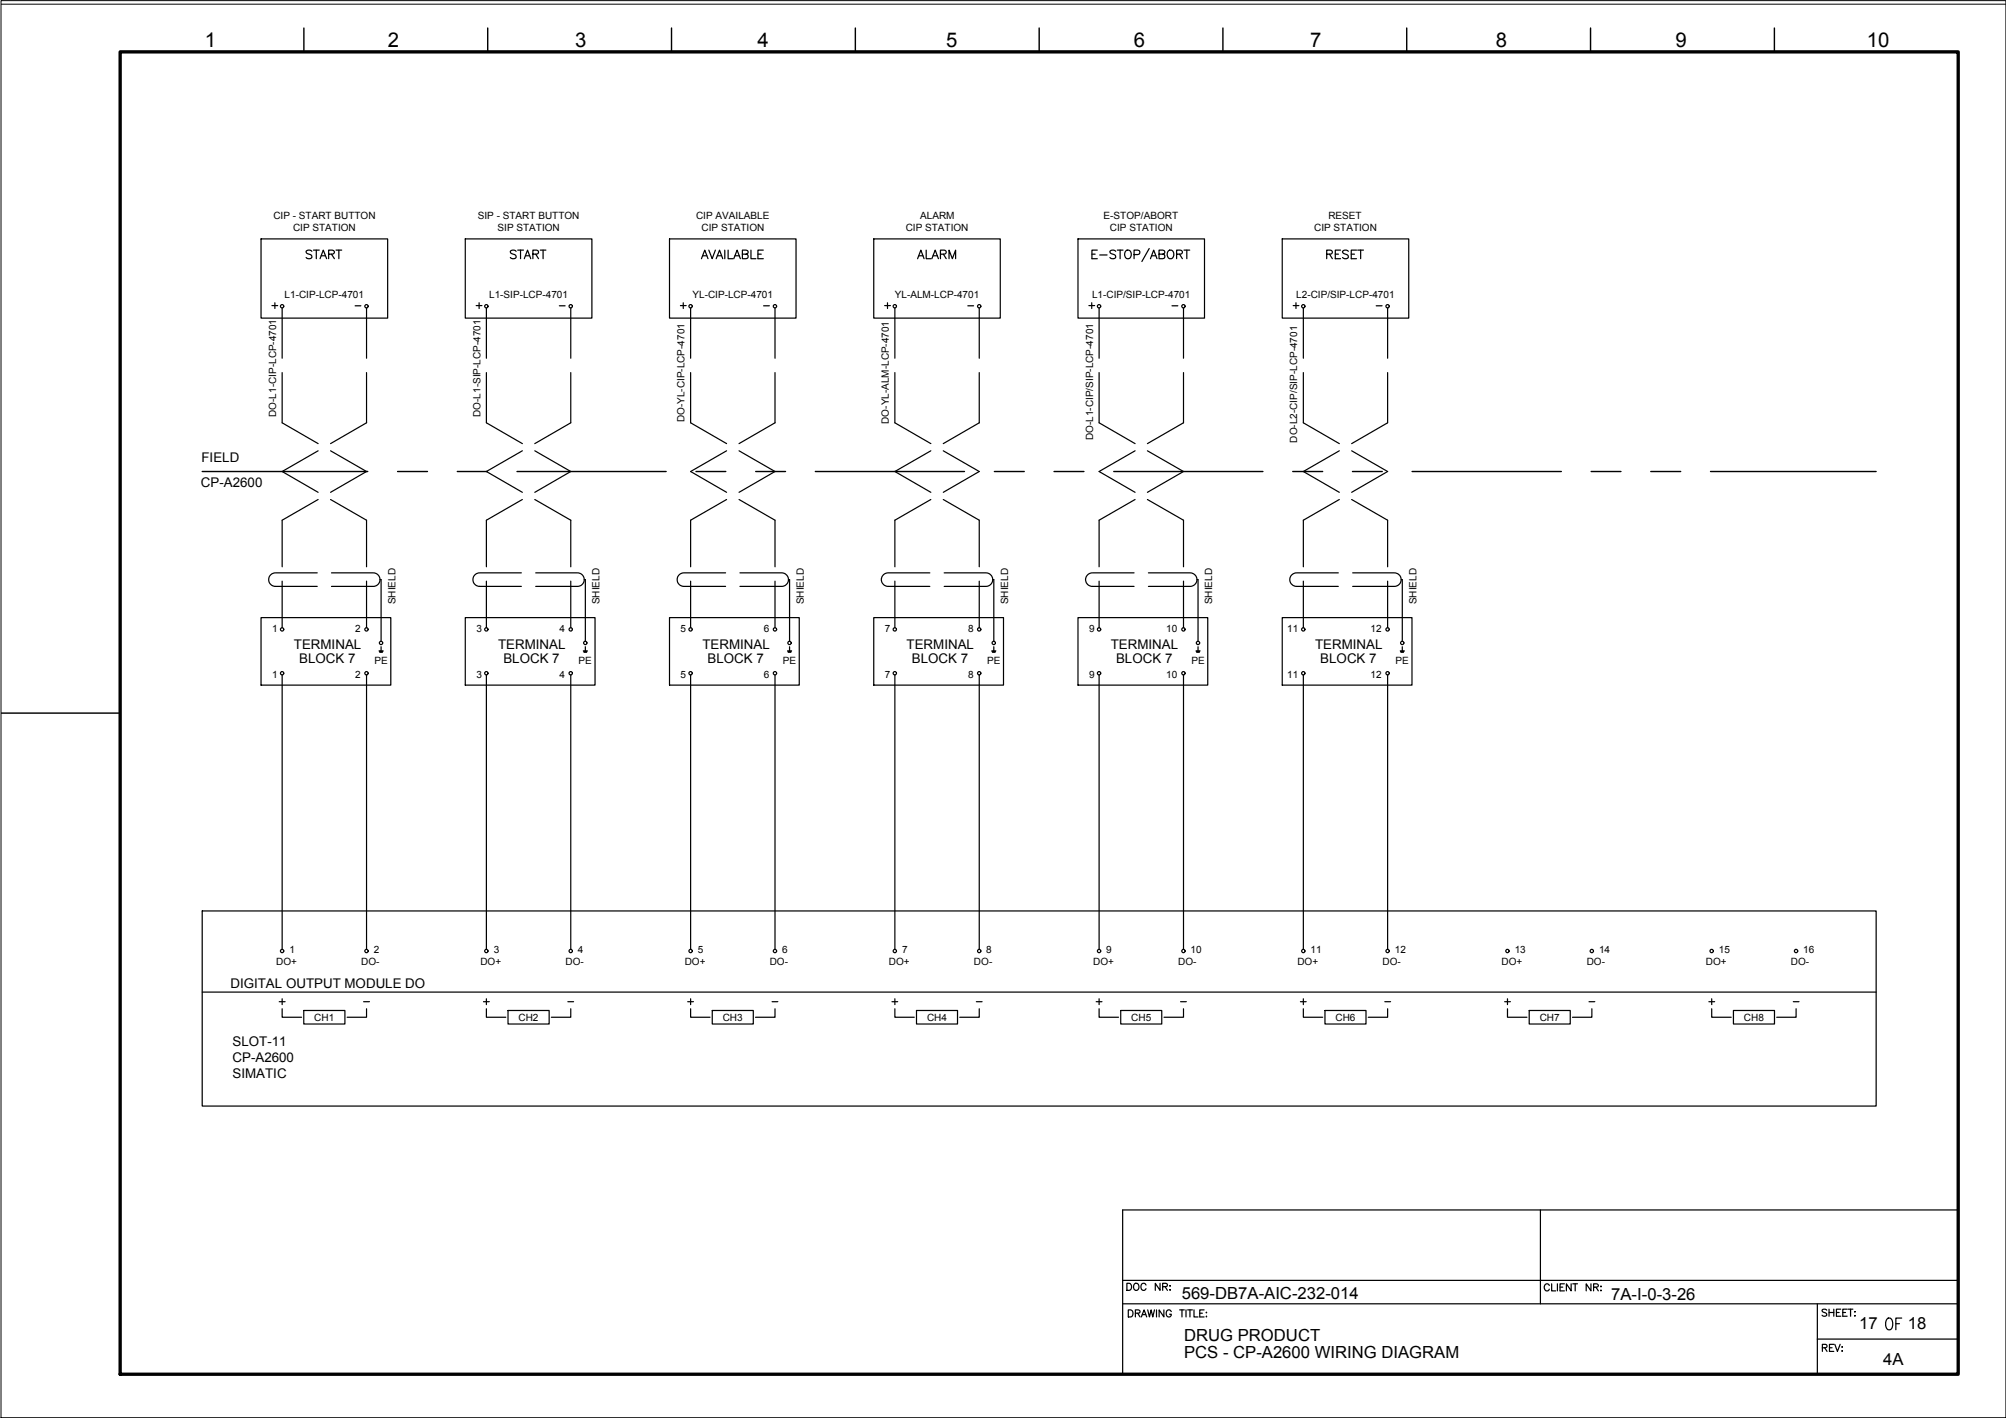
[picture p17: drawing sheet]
<svg xmlns="http://www.w3.org/2000/svg" width="420mm" height="297mm" viewBox="0 0 420 297" stroke-linecap="round" stroke-linejoin="round" font-family="sans-serif">
<defs><g id="words">
<text font-size="5.7" x="394.1" y="279.8">OF</text>
<g font-size="4.9">
<text x="63.1" y="55.4">START</text>
<text x="105.8" y="55.4">START</text>
<text x="191.2" y="55.4">ALARM</text>
<text x="276.9" y="55.4">RESET</text>
</g>
<g font-size="4.4">
<text x="98.8" y="66">+</text>
<text x="141.5" y="66">+</text>
<text x="269.9" y="66">+</text>
<text x="380.6" y="284.3">REV:</text>
</g>
<g font-size="4.3">
<text x="42.9" y="9.8">1</text>
<text x="81.3" y="9.8">2</text>
<text x="120.4" y="9.8">3</text>
<text x="158.7" y="9.8">4</text>
<text x="198.2" y="9.8">5</text>
<text x="237.5" y="9.8">6</text>
<text x="274.4" y="9.8">7</text>
<text x="313.3" y="9.8">8</text>
<text x="350.9" y="9.8">9</text>
<text x="391" y="9.8">10</text>
</g>
<g font-size="4">
<text x="57.5" y="211.7">+</text>
<text x="143.2" y="211.7">+</text>
<text x="228.6" y="211.7">+</text>
<text x="314.3" y="211.7">+</text>
<text x="357" y="211.7">+</text>
</g>
<g font-size="3.5">
<text x="247.5" y="272.1">569-DB7A-AIC-232-014</text>
<text x="337.5" y="272.2">7A-I-0-3-26</text>
<text x="248" y="281">DRUG PRODUCT</text>
<text x="389.4" y="278.5">17</text>
<text x="399.6" y="278.5">18</text>
<text x="248" y="284.5">PCS - CP-A2600 WIRING DIAGRAM</text>
<text x="394.4" y="285.9">4A</text>
</g>
<g font-size="2.8">
<text x="42.1" y="101.9">CP-A2600</text>
<text x="42.2" y="96.8">FIELD</text>
<text x="61.6" y="136">TERMINAL</text>
<text x="104.3" y="136">TERMINAL</text>
<text x="147.1" y="136">TERMINAL</text>
<text x="189.9" y="136">TERMINAL</text>
<text x="232.7" y="136">TERMINAL</text>
<text x="275.4" y="136">TERMINAL</text>
<text x="62.7" y="138.9">BLOCK 7</text>
<text x="105.4" y="138.9">BLOCK 7</text>
<text x="148.2" y="138.9">BLOCK 7</text>
<text x="191" y="138.9">BLOCK 7</text>
<text x="233.8" y="138.9">BLOCK 7</text>
<text x="276.5" y="138.9">BLOCK 7</text>
<text x="48.3" y="207">DIGITAL OUTPUT MODULE DO</text>
<text x="48.7" y="219.1">SLOT-11</text>
<text x="48.7" y="222.5">CP-A2600</text>
<text x="48.7" y="225.8">SIMATIC</text>
</g>
<g font-size="2.6">
<text x="73.4" y="65.3">-</text>
<text x="116.4" y="65.3">-</text>
<text x="159.1" y="65.3">-</text>
<text x="201.8" y="65.3">-</text>
<text x="244.5" y="65.3">-</text>
<text x="287.5" y="65.3">-</text>
<text x="75.1" y="211">-</text>
<text x="118.2" y="211">-</text>
<text x="160.9" y="211">-</text>
<text x="203.6" y="211">-</text>
<text x="246.2" y="211">-</text>
<text x="289.3" y="211">-</text>
<text x="332" y="211">-</text>
<text x="374.6" y="211">-</text>
</g>
<g font-size="2.1">
<text x="57.3" y="45.8">CIP - START BUTTON</text>
<text x="100.1" y="45.8">SIP - START BUTTON</text>
<text x="145.8" y="45.8">CIP AVAILABLE</text>
<text x="192.7" y="45.8">ALARM</text>
<text x="231.2" y="45.8">E-STOP/ABORT</text>
<text x="278.2" y="45.8">RESET</text>
<text x="61.4" y="48.3">CIP STATION</text>
<text x="104.2" y="48.3">SIP STATION</text>
<text x="146.9" y="48.3">CIP STATION</text>
<text x="189.7" y="48.3">CIP STATION</text>
<text x="232.5" y="48.3">CIP STATION</text>
<text x="275.3" y="48.3">CIP STATION</text>
<text x="59.6" y="62.5">L1-CIP-LCP-4701</text>
<text x="102.4" y="62.5">L1-SIP-LCP-4701</text>
<text x="145" y="62.5">YL-CIP-LCP-4701</text>
<text x="187.4" y="62.5">YL-ALM-LCP-4701</text>
<text x="228.7" y="62.5">L1-CIP/SIP-LCP-4701</text>
<text x="271.5" y="62.5">L2-CIP/SIP-LCP-4701</text>
<text x="57.8" y="87.3" transform="rotate(-90 57.8 87.3)">DO-L1-CIP-LCP-4701</text>
<text x="100.6" y="87.3" transform="rotate(-90 100.6 87.3)">DO-L1-SIP-LCP-4701</text>
<text x="143.4" y="88.5" transform="rotate(-90 143.4 88.5)">DO-YL-CIP-LCP-4701</text>
<text x="186.2" y="88.8" transform="rotate(-90 186.2 88.8)">DO-YL-ALM-LCP-4701</text>
<text x="228.9" y="92.2" transform="rotate(-90 228.9 92.2)">DO-L1-CIP/SIP-LCP-4701</text>
<text x="271.7" y="92.7" transform="rotate(-90 271.7 92.7)">DO-L2-CIP/SIP-LCP-4701</text>
<text x="82.8" y="126.6" transform="rotate(-90 82.8 126.6)">SHIELD</text>
<text x="125.6" y="126.6" transform="rotate(-90 125.6 126.6)">SHIELD</text>
<text x="168.4" y="126.6" transform="rotate(-90 168.4 126.6)">SHIELD</text>
<text x="211.1" y="126.6" transform="rotate(-90 211.1 126.6)">SHIELD</text>
<text x="253.9" y="126.6" transform="rotate(-90 253.9 126.6)">SHIELD</text>
<text x="296.7" y="126.6" transform="rotate(-90 296.7 126.6)">SHIELD</text>
<text x="57" y="132.4">1</text>
<text x="74.4" y="132.4">2</text>
<text x="99.8" y="132.4">3</text>
<text x="117.2" y="132.4">4</text>
<text x="142.6" y="132.4">5</text>
<text x="160" y="132.4">6</text>
<text x="185.3" y="132.4">7</text>
<text x="202.8" y="132.4">8</text>
<text x="228.1" y="132.4">9</text>
<text x="244.3" y="132.4">10</text>
<text x="269.6" y="132.4">11</text>
<text x="287" y="132.4">12</text>
<text x="57" y="142">1</text>
<text x="74.4" y="142">2</text>
<text x="78.4" y="139.1">PE</text>
<text x="99.8" y="142">3</text>
<text x="117.2" y="142">4</text>
<text x="121.2" y="139.1">PE</text>
<text x="142.6" y="142">5</text>
<text x="160" y="142">6</text>
<text x="164" y="139.1">PE</text>
<text x="185.3" y="142">7</text>
<text x="202.8" y="142">8</text>
<text x="206.8" y="139.1">PE</text>
<text x="228.1" y="142">9</text>
<text x="244.3" y="142">10</text>
<text x="249.5" y="139.1">PE</text>
<text x="269.6" y="142">11</text>
<text x="287" y="142">12</text>
<text x="292.3" y="139.1">PE</text>
<text x="57.8" y="202.2">DO+</text>
<text x="60.6" y="199.7">1</text>
<text x="75.7" y="202.2">DO-</text>
<text x="78.3" y="199.7">2</text>
<text x="100.6" y="202.2">DO+</text>
<text x="103.4" y="199.7">3</text>
<text x="118.4" y="202.2">DO-</text>
<text x="121" y="199.7">4</text>
<text x="143.4" y="202.2">DO+</text>
<text x="146.2" y="199.7">5</text>
<text x="161.2" y="202.2">DO-</text>
<text x="163.8" y="199.7">6</text>
<text x="186.2" y="202.2">DO+</text>
<text x="188.9" y="199.7">7</text>
<text x="204" y="202.2">DO-</text>
<text x="206.6" y="199.7">8</text>
<text x="229" y="202.2">DO+</text>
<text x="231.7" y="199.7">9</text>
<text x="246.8" y="202.2">DO-</text>
<text x="249.4" y="199.7">10</text>
<text x="271.7" y="202.2">DO+</text>
<text x="274.5" y="199.7">11</text>
<text x="289.6" y="202.2">DO-</text>
<text x="292.1" y="199.7">12</text>
<text x="314.5" y="202.2">DO+</text>
<text x="317.3" y="199.7">13</text>
<text x="332.3" y="202.2">DO-</text>
<text x="334.9" y="199.7">14</text>
<text x="357.3" y="202.2">DO+</text>
<text x="360" y="199.7">15</text>
<text x="375.1" y="202.2">DO-</text>
<text x="377.7" y="199.7">16</text>
<text x="65.8" y="213.8">CH1</text>
<text x="108.6" y="213.8">CH2</text>
<text x="151.4" y="213.8">CH3</text>
<text x="194.2" y="213.8">CH4</text>
<text x="236.9" y="213.8">CH5</text>
<text x="279.7" y="213.8">CH6</text>
<text x="322.5" y="213.8">CH7</text>
<text x="365.3" y="213.8">CH8</text>
</g>
</g></defs>
<!-- layer: G-TTLB-TTLB -->
<path d="M25.2 10.9h384.9v277h-384.9z" fill="none" stroke="#000" stroke-width=".7"/>
<!-- layer: G-TTLB-OTLN -->
<path d="M.2 .9h419.9" fill="none" stroke="#000" stroke-width=".21"/>
<!-- layer: G-TTLB-INDX -->
<path d="M63.6 5.9v5M102.2 5.9v5M140.7 5.9v5M179.2 5.9v5M217.7 5.9v5M256.1 5.9v5M294.6 5.9v5M333.1 5.9v5M371.6 5.9v5M.2 149.4h25" fill="none" stroke="#000" stroke-width=".3"/>
<!-- layer: LGSP IA4$0$LG_PLOT -->
<path d="M322.6 253.5v19.6M235.1 268.2h175M235.1 273.1h175M380.6 273.1v14.8M235.1 287.9h175M380.6 280.5h29.5" fill="none" stroke="#000" stroke-width=".25"/>
<!-- layer: LG_PLOT -->
<g fill="none" stroke="#000" stroke-width=".25">
<path d="M410.1 253.5h-175v34.4M236 268.8h.5a.8 .8 0 0 1 .5 .8 .8 .8 0 0 1-.5 .7h-.5zM236.3 274.4h.5a.8 .8 0 0 1 .5 .7 .8 .8 0 0 1-.5 .8h-.5zM237.6 269a.68 .68 0 0 1 .9 .1 .68 .68 0 0 1-.1 1 .68 .68 0 0 1-1-.1 .68 .68 0 0 1 .2-1zM237.8 275.1l.8-.1 .2-.2-.1-.3-.9-.1v1.5M238.3 275.1l.5 .8M239.1 275.9l.5-1.5 .6 1.5M239.3 275.4h.7M240 269.2a.54 .54 0 0 0-.6-.4 .54 .54 0 0 0-.4 .6 .61 .61 0 0 0 .2 .8 .61 .61 0 0 0 .7-.1l.1-.2M240.4 274.4l.3 1.5 .4-1.5 .3 1.5 .4-1.5M242.2 274.4v1.5M243 268.8v1.5l-1-1.5v1.5"/>
<path d="M243.5 269.5h.9l.1-.3v-.2l-1-.2v1.5M243.8 274.4v1.5l-1-1.5v1.5M244 269.5l.5 .8M245.1 269.3v.2zM245.1 270.2v.1zM245.3 274.8a.54 .54 0 0 0-.6-.4 .54 .54 0 0 0-.4 .6 .6 .6 0 0 0 .1 .7 .6 .6 0 0 0 .8 0l.1-.4h-.3M247.1 274.4h1M247.6 274.4v1.5M248.4 274.4v1.5M248.8 274.4h.9M249.2 274.4v1.5M250.1 274.4v1.5h.8"/>
<path d="M251.3 275.1h.5M252.2 274.4h-.9v1.5h.9M252.6 275h.2zM252.7 275.7v.2zM324.5 269.3a.54 .54 0 0 0-.6-.4 .54 .54 0 0 0-.5 .6 .61 .61 0 0 0 .2 .8 .61 .61 0 0 0 .8-.1l.1-.1M325 268.9v1.5h.8M326.2 268.9v1.5M326.7 269.6h.6M327.7 268.9h-1v1.5h1M329.1 268.9v1.5l-1-1.5v1.5M329.4 268.9h1M329.9 268.9v1.5"/>
<path d="M333.2 268.9v1.5l-1-1.5v1.5M333.8 269.6h.8l.2-.4-.4-.3h-.6v1.5M334.3 269.6l.5 .8M335.3 269.4v.2zM335.3 270.3v.1zM382.6 274.5l-.3-.3-.7 .3 .2 .3 .7 .4 .1 .3a.63 .63 0 0 1-1 0M383.1 274.2v1.5M383.1 274.9h1M384.1 274.2v1.5M384.6 274.9h.6M385.6 274.2h-1v1.5h1M386 274.9h.5"/>
<path d="M386.9 274.2h-.9v1.5h.9M387.1 274.2h1M387.6 274.2v1.5M388.4 274.8h.2zM388.4 275.6h.2z"/>
</g>
<!-- layer: I_DATA -->
<g fill="none" stroke="#000" stroke-width=".25">
<path d="M54.7 50h26.5v16.6h-26.5zM97.5 50h26.5v16.6h-26.5zM140.2 50h26.5v16.6h-26.5zM146.9 54.2l.7-1.8 .7 1.8M147.2 53.6h.8M148.5 52.4l.7 1.8 .6-1.8M150 54.2l.7-1.8 .7 1.8M150.3 53.6h.8M151.8 52.4v1.8M152.5 52.4v1.8h1M153.7 54.2l.7-1.8 .7 1.8M153.9 53.6h.9"/>
<path d="M155.5 53.2h1l.2-.3-.1-.3-.3-.2h-.8v1.8h.8a.48 .48 0 0 0 .4-.5 .48 .48 0 0 0-.4-.5M157.3 52.4v1.8h1M158.8 53.2h.6M159.9 52.4h-1.1v1.8h1.1M183 50h26.5v16.6h-26.5zM225.8 50h26.5v16.6h-26.5zM228.7 53.2h.7M229.8 52.4h-1.1v1.8h1.1M230.3 53.4h1.6M233.7 52.6a.68 .68 0 0 0-1.2 .2l.1 .3 .9 .3 .2 .5a.8 .8 0 0 1-1.2 0M234 52.4h1.2M234.6 52.4v1.8"/>
<path d="M235.7 52.6a.67 .67 0 0 1 .8-.2 .67 .67 0 0 1 .4 .7 .75 .75 0 0 1-.2 .9 .75 .75 0 0 1-1-.1l-.1-.4zM237.5 53.3h.8a.47 .47 0 0 0 .5-.4 .47 .47 0 0 0-.5-.5h-.8v1.8M240.7 52.1l-1.5 2.7M241 54.2l.6-1.8 .7 1.8M241.2 53.6h.9M242.8 53.2h1l.2-.3-.1-.3-.4-.2h-.7v1.8h.7a.48 .48 0 0 0 .5-.5 .48 .48 0 0 0-.5-.5M244.6 52.6a.67 .67 0 0 1 .8-.2 .67 .67 0 0 1 .5 .7 .75 .75 0 0 1-.3 .9 .75 .75 0 0 1-1-.1l-.1-.4zM246.4 53.2h1.1l.2-.3-.1-.3-.4-.2h-.8v1.8M247.1 53.2l.6 1M248 52.4h1.2M248.6 52.4v1.8M268.6 50h26.5v16.6h-26.5z"/>
<path d="M57 64h1.2M57.6 63.4v1.2M185.3 64h1.2M185.9 63.4v1.2M228.1 64h1.2M228.7 63.4v1.2M54.7 129.4h27.2v14.1h-27.2zM79.4 136.3h.8M79.5 136.5h.7M79.5 136.6h.6M79.8 135.5v.8M97.5 129.4h27.1v14.1h-27.1z"/>
<path d="M122.2 136.3h.8M122.3 136.5h.6M122.3 136.6h.6M122.6 135.5v.8M140.2 129.4h27.2v14.1h-27.2zM165 136.3h.8M165 136.5h.7M165.1 136.6h.6M165.4 135.5v.8M183 129.4h27.2v14.1h-27.2zM207.7 136.3h.9M207.8 136.5h.7"/>
<path d="M207.9 136.6h.5M208.2 135.5v.8M225.8 129.4h27.2v14.1h-27.2zM250.5 136.3h.9M250.6 136.5h.7M250.7 136.6h.5M250.9 135.5v.8M268.6 129.4h27.1v14.1h-27.1zM293.3 136.3h.8M293.3 136.5h.7M293.4 136.6h.6M293.7 135.5v.8"/>
<path d="M42.4 190.8h350.6v40.9h-350.6zM59.1 211.3v1.8h4.1M63.6 211.7h8.6v2.8h-8.6zM76.8 211.3v1.8h-4.1M101.3 209.8h1.2M101.9 211.3v1.8h4M101.9 209.2v1.2M106.4 211.7h8.6v2.8h-8.6zM119.5 211.3v1.8h-4M144.7 211.3v1.8h4M149.2 211.7h8.6v2.8h-8.6zM162.3 211.3v1.8h-4.1"/>
<path d="M186.8 209.8h1.2M187.4 211.3v1.8h4.1M187.4 209.2v1.2M192 211.7h8.6v2.8h-8.6zM205.1 211.3v1.8h-4.1M230.2 211.3v1.8h4.1M234.7 211.7h8.6v2.8h-8.6zM247.9 211.3v1.8h-4.1M272.4 209.8h1.2M273 211.3v1.8h4.1M273 209.2v1.2M277.5 211.7h8.6v2.8h-8.6z"/>
<path d="M290.6 211.3v1.8h-4M315.7 211.3v1.8h4.1M320.3 211.7h8.6v2.8h-8.6zM333.4 211.3v1.8h-4M358.5 211.3v1.8h4.1M363.1 211.7h8.6v2.8h-8.6zM376.2 211.3v1.8h-4.1"/>
<circle cx="59.1" cy="64.2" r=".35"/>
<circle cx="187.4" cy="64.2" r=".35"/>
<circle cx="230.2" cy="64.2" r=".35"/>
<circle cx="59.1" cy="131.8" r=".35"/>
<circle cx="76.8" cy="131.8" r=".35"/>
<circle cx="79.8" cy="134.7" r=".35"/>
<circle cx="101.9" cy="131.8" r=".35"/>
<circle cx="119.5" cy="131.8" r=".35"/>
<circle cx="122.6" cy="134.7" r=".35"/>
<circle cx="144.6" cy="131.8" r=".35"/>
<circle cx="162.3" cy="131.8" r=".35"/>
<circle cx="165.4" cy="134.7" r=".35"/>
<circle cx="187.4" cy="131.8" r=".35"/>
<circle cx="205.1" cy="131.8" r=".35"/>
<circle cx="208.1" cy="134.7" r=".35"/>
<circle cx="230.2" cy="131.8" r=".35"/>
<circle cx="247.9" cy="131.8" r=".35"/>
<circle cx="250.9" cy="134.7" r=".35"/>
<circle cx="273" cy="131.8" r=".35"/>
<circle cx="290.6" cy="131.8" r=".35"/>
<circle cx="293.7" cy="134.7" r=".35"/>
<circle cx="59.1" cy="141" r=".35"/>
<circle cx="76.8" cy="141" r=".35"/>
<circle cx="101.9" cy="141" r=".35"/>
<circle cx="119.5" cy="141" r=".35"/>
<circle cx="144.6" cy="141" r=".35"/>
<circle cx="162.3" cy="141" r=".35"/>
<circle cx="187.4" cy="141" r=".35"/>
<circle cx="205.1" cy="141" r=".35"/>
<circle cx="230.2" cy="141" r=".35"/>
<circle cx="247.9" cy="141" r=".35"/>
<circle cx="273" cy="141" r=".35"/>
<circle cx="290.6" cy="141" r=".35"/>
<circle cx="59.1" cy="199.2" r=".35"/>
<circle cx="76.8" cy="199.2" r=".35"/>
<circle cx="101.9" cy="199.2" r=".35"/>
<circle cx="119.5" cy="199.2" r=".35"/>
<circle cx="144.6" cy="199.2" r=".35"/>
<circle cx="162.3" cy="199.2" r=".35"/>
<circle cx="187.4" cy="199.2" r=".35"/>
<circle cx="205.1" cy="199.2" r=".35"/>
<circle cx="230.2" cy="199.2" r=".35"/>
<circle cx="247.9" cy="199.2" r=".35"/>
<circle cx="273" cy="199.2" r=".35"/>
<circle cx="290.6" cy="199.2" r=".35"/>
<circle cx="315.7" cy="199.2" r=".35"/>
<circle cx="333.4" cy="199.2" r=".35"/>
<circle cx="358.5" cy="199.2" r=".35"/>
<circle cx="376.2" cy="199.2" r=".35"/>
</g>
<!-- layer: EI-CTRL -->
<path d="M42.4 207.8h350.6" fill="none" stroke="#000" stroke-width=".25"/>
<!-- layer: I_LIMIT_LINE -->
<g fill="none" stroke="#000" stroke-width=".3">
<path d="M42.4 98.8h34.6M83.3 98.8h6.2M95.8 98.8h6.2M108.3 98.8h31.2M145.8 98.8h6.2M158.3 98.8h6.2M170.8 98.8h31.2M208.3 98.8h6.2M220.8 98.8h6.2M233.3 98.8h31.2M270.8 98.8h6.2M283.3 98.8h6.2"/>
<path d="M295.8 98.8h31.2M333.3 98.8h6.2M345.8 98.8h6.2M358.3 98.8h34.7"/>
</g>
<!-- layer: I_El_CTRL -->
<path d="M59.1 141.4v57.5M76.8 141.4v57.5M101.9 141.4v57.5M119.5 141.4v57.5M144.7 141.4v57.5M162.3 141.4v57.5M187.4 141.4v57.5M205.1 141.4v57.5M230.2 141.4v57.5M247.9 141.4v57.5M273 141.4v57.5M290.6 141.4v57.5" fill="none" stroke="#000" stroke-width=".25"/>
<!-- layer: I_TABS -->
<g fill="none" stroke="#000" stroke-width=".25">
<path d="M59.1 64.5v10.5M59.1 78v10.6l7.5 4.3M76.8 64.5v10.5M76.8 78v10.6l-7.6 4.3M101.9 64.5v10.5M101.9 78v10.6l7.5 4.3M119.5 64.5v10.5M119.5 78v10.6l-7.5 4.3M144.7 64.5v10.5M144.7 78v10.6l7.5 4.3M162.3 64.5v10.5M162.3 78v10.6l-7.5 4.3"/>
<path d="M187.4 64.5v10.5M187.4 78v10.6l7.6 4.3M205.1 64.5v10.5M205.1 78v10.6l-7.5 4.3M230.2 64.5v10.5M230.2 78v10.6l7.5 4.3M247.9 64.5v10.5M247.9 78v10.6l-7.6 4.3M273 64.5v10.5M273 78v10.6l7.5 4.3M290.6 64.5v10.5M290.6 78v10.6l-7.5 4.3"/>
<path d="M66.6 94.4l-7.5 4.4 7.5 4.3M69.2 94.4l7.6 4.4-7.6 4.3M109.4 94.4l-7.5 4.4 7.5 4.3M112 94.4l7.5 4.4-7.5 4.3M152.2 94.4l-7.5 4.4 7.5 4.3M154.8 94.4l7.5 4.4-7.5 4.3M195 94.4l-7.6 4.4 7.6 4.3M197.6 94.4l7.5 4.4-7.5 4.3M237.7 94.4l-7.5 4.4 7.5 4.3M240.3 94.4l7.6 4.4-7.6 4.3M280.5 94.4l-7.5 4.4 7.5 4.3M283.1 94.4l7.5 4.4-7.5 4.3"/>
<path d="M66.6 104.6l-7.5 4.4v9.7M69.2 104.6l7.6 4.4v9.7M109.4 104.6l-7.5 4.4v9.7M112 104.6l7.5 4.4v9.7M152.2 104.6l-7.5 4.4v9.7M154.8 104.6l7.5 4.4v9.7M195 104.6l-7.6 4.4v9.7M197.6 104.6l7.5 4.4v9.7M237.7 104.6l-7.5 4.4v9.7M240.3 104.6l7.6 4.4v9.7M280.5 104.6l-7.5 4.4v9.7M283.1 104.6l7.5 4.4v9.7"/>
<path d="M59.1 121.7v9.8M66.4 120h-8.7a1.42 1.42 0 0 0-1.4 1.4 1.42 1.42 0 0 0 1.4 1.4h8.7M69.4 120h8.8a1.42 1.42 0 0 1 1.4 1.4 1.42 1.42 0 0 1-1.4 1.4h-8.8M76.8 121.7v9.8M79.6 121.4h.2v12.9M101.9 121.7v9.8M109.2 120h-8.7a1.42 1.42 0 0 0-1.4 1.4 1.42 1.42 0 0 0 1.4 1.4h8.7M112.2 120h8.8a1.42 1.42 0 0 1 1.4 1.4 1.42 1.42 0 0 1-1.4 1.4h-8.8M119.5 121.7v9.8M122.4 121.4h.2v12.9M144.7 121.7v9.8M152 120h-8.8a1.42 1.42 0 0 0-1.4 1.4 1.42 1.42 0 0 0 1.4 1.4h8.8"/>
<path d="M155 120h8.7a1.42 1.42 0 0 1 1.4 1.4 1.42 1.42 0 0 1-1.4 1.4h-8.7M162.3 121.7v9.8M165.1 121.4h.3v12.9M187.4 121.7v9.8M194.8 120h-8.8a1.42 1.42 0 0 0-1.4 1.4 1.42 1.42 0 0 0 1.4 1.4h8.8M197.8 120h8.7a1.42 1.42 0 0 1 1.4 1.4 1.42 1.42 0 0 1-1.4 1.4h-8.7M205.1 121.7v9.8M207.9 121.4h.3v12.9M230.2 121.7v9.8M237.5 120h-8.7a1.42 1.42 0 0 0-1.4 1.4 1.42 1.42 0 0 0 1.4 1.4h8.7M240.5 120h8.8a1.42 1.42 0 0 1 1.4 1.4 1.42 1.42 0 0 1-1.4 1.4h-8.8M247.9 121.7v9.8"/>
<path d="M250.7 121.4h.2v12.9M273 121.7v9.8M280.3 120h-8.7a1.42 1.42 0 0 0-1.5 1.4 1.42 1.42 0 0 0 1.5 1.4h8.7M283.3 120h8.8a1.42 1.42 0 0 1 1.4 1.4 1.42 1.42 0 0 1-1.4 1.4h-8.8M290.6 121.7v9.8M293.5 121.4h.2v12.9"/>
</g>
<!-- layer: 0 -->
<path d="M.2 .1h419.9v296.9h-419.9z" fill="none" stroke="#000" stroke-width=".21"/>
<use href="#words"/>
</svg>
